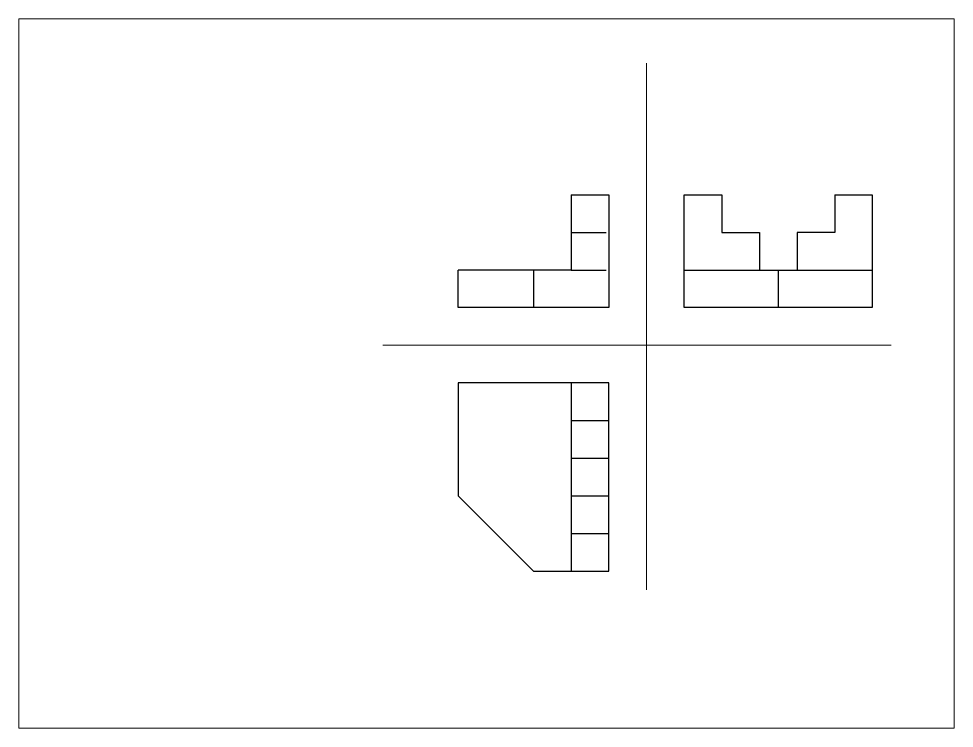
# Paper-space layout 'Layout2' of a CAD drawing. Header units: millimetres. Extents: x 26 to 231, y 20 to 176.
# The model-space entities are those that its viewports show. They can reach past a viewport. Long polylines and large blocks are cut down to what shows.
import ezdxf

# ---------------------------------------------------------------- set-up
doc = ezdxf.new("R2010")
doc.units = ezdxf.units.MM
doc.linetypes.add('DASHED2', pattern=[9.525, 6.35, -3.175])
for name, color, linetype, lineweight in [('nevidljivi', 250, 'DASHED2', 30), ('pomocne', 3, 'Continuous', 15), ('vidljivi', 250, 'Continuous', 30)]:
    doc.layers.add(name, color=color, linetype=linetype, lineweight=lineweight)

msp = doc.modelspace()

# ---------------------------------------------------------------- linework, layer by layer
at = {"layer": 'nevidljivi'}
for p, q in [((245, 180), (255, 180)), ((245, 170), (255, 170))]:
    msp.add_line(p, q, dxfattribs=at)
at = {"layer": 'pomocne'}
for p, q in [((265, 225), (265, 85)), ((195, 150), (330, 150))]:
    msp.add_line(p, q, dxfattribs=at)
at = {"layer": 'vidljivi'}
for p, q in [((245, 190), (245, 170)), ((285, 190), (285, 180)), ((315, 190), (315, 180)), ((285, 180), (295, 180)), ((295, 180), (295, 170)), ((315, 180), (305, 180)), ((305, 180), (305, 170)), ((245, 170), (215, 170)), ((235, 170), (235, 160)), ((275, 170), (325, 170)), ((300, 170), (300, 160)), ((245, 140), (245, 90)), ((245, 130), (255, 130)), ((245, 120), (255, 120)), ((235, 90), (215, 110)), ((245, 110), (255, 110)), ((245, 100), (255, 100))]:
    msp.add_line(p, q, dxfattribs=at)
for points in [[(245, 190), (255, 190), (255, 160), (215, 160), (215, 170)], [(315, 190), (325, 190), (325, 160), (275, 160), (275, 190), (285, 190)], [(235, 90), (255, 90), (255, 140), (215, 140), (215, 110)]]:
    msp.add_lwpolyline(points, dxfattribs=at)

psp = doc.layouts.new('Layout2')

# ---------------------------------------------------------------- viewports
at = {"layer": 'vidljivi'}
psp.add_viewport(center=(128.5, 97.5), size=(205.6, 156), view_center_point=(222.5, 142.5), view_height=188.5942, dxfattribs=at)

doc.saveas('drawing.dxf')
